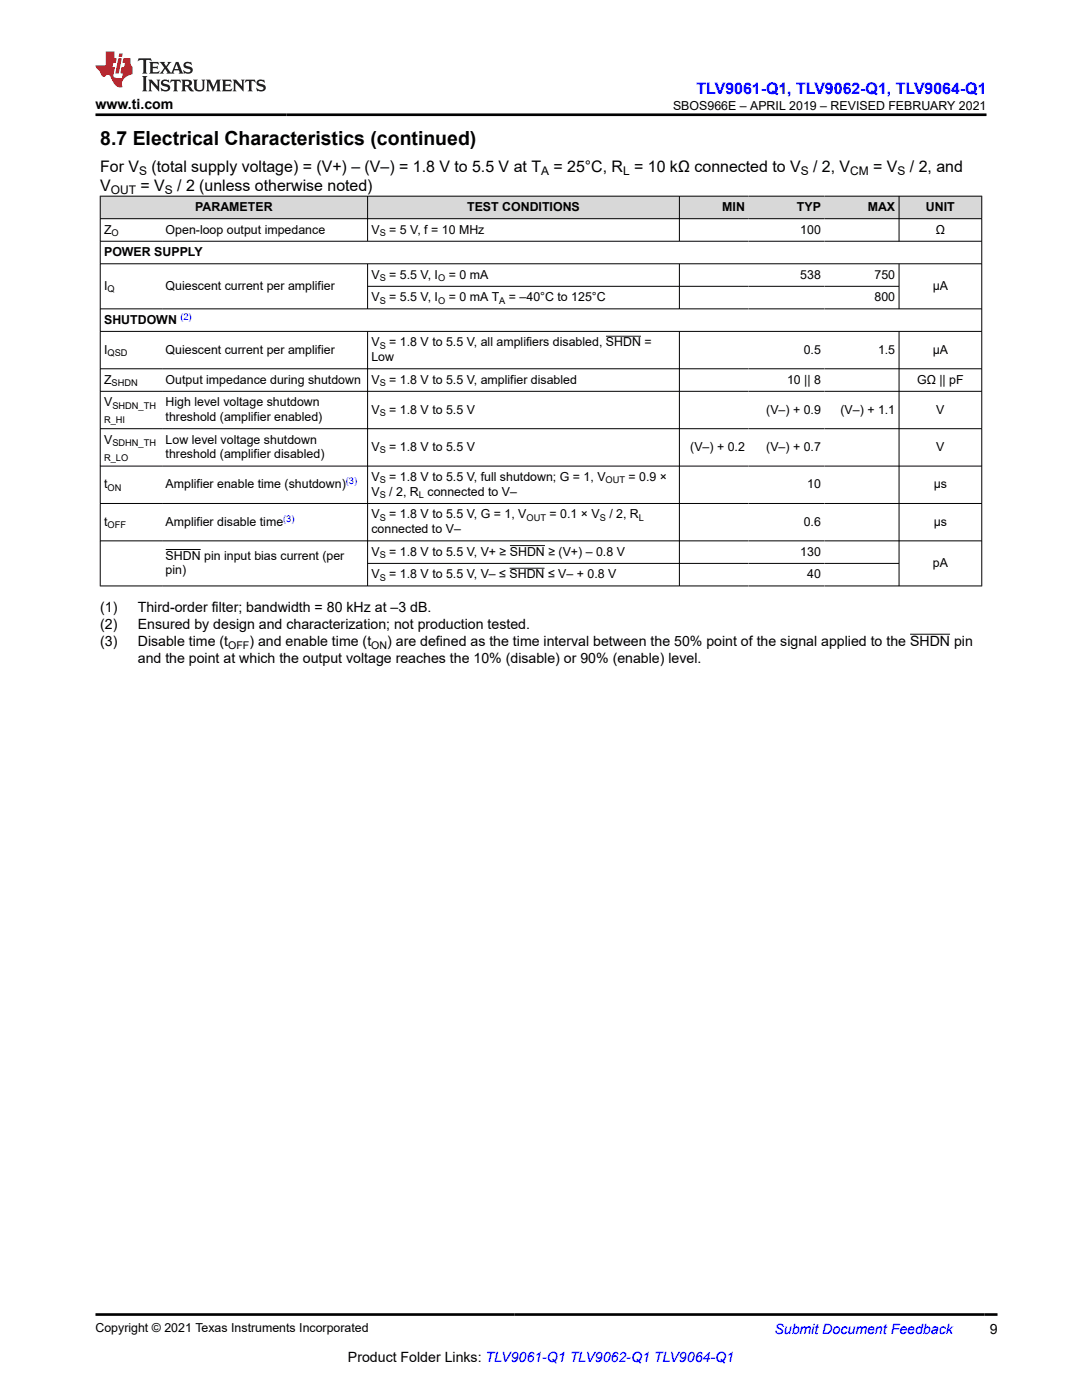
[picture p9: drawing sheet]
<svg xmlns="http://www.w3.org/2000/svg" width="216mm" height="279mm" viewBox="0 0 216 279" stroke-linecap="round" stroke-linejoin="round" font-family="sans-serif">
<defs><g id="words">
<text font-size="3.9" x="20" y="28.8">8.7 Electrical Characteristics (continued)</text>
<text font-size="3.2" fill="#00f" x="139" y="18.7">TLV9061-Q1, TLV9062-Q1, TLV9064-Q1</text>
<g font-size="3.2">
<text x="20" y="34.3">For V</text>
<text x="30.2" y="34.3">(total supply voltage) = (V+) – (V–) = 1.8 V to 5.5 V at T</text>
<text x="110.4" y="34.3">= 25°C, R = 10 kΩ connected to V</text>
<text x="162.2" y="34.3">/ 2, V</text>
<text x="174.2" y="34.3">= V</text>
<text x="181.6" y="34.3">/ 2, and</text>
<text x="20" y="38.1">V</text>
<text x="28" y="38.1">= V</text>
<text x="35.4" y="38.1">/ 2 (unless otherwise noted)</text>
</g>
<g font-size="2.8">
<text x="19" y="21.8">www.ti.com</text>
<text x="20" y="122.1">(1)</text>
<text x="20" y="125.5">(2)</text>
<text x="27.5" y="122.1">Third-order filter; bandwidth = 80 kHz at –3 dB.</text>
<text x="27.5" y="125.5">Ensured by design and characterization; not production tested.</text>
<text x="20" y="128.9">(3)</text>
<text x="27.5" y="128.9">Disable time (t</text>
<text x="49.8" y="128.9">) and enable time (t</text>
<text x="77.3" y="128.9">) are defined as the time interval between the 50% point of the signal applied to the SHDN pin</text>
<text x="27.5" y="132.2">and the point at which the output voltage reaches the 10% (disable) or 90% (enable) level.</text>
<text x="197.5" y="266.1">9</text>
<text x="69.4" y="271.7">Product Folder Links: TLV9061-Q1 TLV9062-Q1 TLV9064-Q1</text>
</g>
<text font-size="2.8" fill="#00f" x="154.5" y="266.2">Submit Document Feedback</text>
<g font-size="2.5">
<text x="134.3" y="21.9">SBOS966E – APRIL 2019 – REVISED FEBRUARY 2021</text>
<text x="20.8" y="46.6">Z</text>
<text x="33" y="46.6">Open-loop output impedance</text>
<text x="38.9" y="42.1">PARAMETER</text>
<text x="74.1" y="46.6">V</text>
<text x="77.7" y="46.6">= 5 V, f = 10 MHz</text>
<text x="93.2" y="42.1">TEST CONDITIONS</text>
<text x="144.1" y="42.1">MIN</text>
<text x="159" y="42.1">TYP</text>
<text x="159.7" y="46.6">100</text>
<text x="173.1" y="42.1">MAX</text>
<text x="184.8" y="42.1">UNIT</text>
<text x="186.7" y="46.6">Ω</text>
<text x="20.8" y="51.1">POWER SUPPLY</text>
<text x="20.8" y="57.9">I</text>
<text x="33" y="57.9">Quiescent current per amplifier</text>
<text x="74.1" y="55.6">V</text>
<text x="77.7" y="55.6">= 5.5 V, I</text>
<text x="89.5" y="55.6">= 0 mA</text>
<text x="159.7" y="55.6">538</text>
<text x="174.5" y="55.6">750</text>
<text x="186.1" y="57.9">µA</text>
<text x="20.8" y="64.6">SHUTDOWN</text>
<text x="74.1" y="60.1">V</text>
<text x="77.7" y="60.1">= 5.5 V, I</text>
<text x="89.5" y="60.1">= 0 mA T</text>
<text x="101.5" y="60.1">= –40°C to 125°C</text>
<text x="174.5" y="60.1">800</text>
<text x="20.8" y="70.6">I</text>
<text x="33" y="70.6">Quiescent current per amplifier</text>
<text x="74.1" y="69.1">V</text>
<text x="77.7" y="69.1">= 1.8 V to 5.5 V, all amplifiers disabled, SHDN =</text>
<text x="160.4" y="70.6">0.5</text>
<text x="175.2" y="70.6">1.5</text>
<text x="186.1" y="70.6">µA</text>
<text x="20.8" y="76.6">Z</text>
<text x="33" y="76.6">Output impedance during shutdown</text>
<text x="74.1" y="72.1">Low</text>
<text x="74.1" y="76.6">V</text>
<text x="77.7" y="76.6">= 1.8 V to 5.5 V, amplifier disabled</text>
<text x="157" y="76.6">10 || 8</text>
<text x="183" y="76.6">GΩ || pF</text>
<text x="20.8" y="81.1">V</text>
<text x="33" y="81.1">High level voltage shutdown</text>
<text x="74.1" y="82.5">V</text>
<text x="77.7" y="82.5">= 1.8 V to 5.5 V</text>
<text x="152.9" y="82.5">(V–) + 0.9</text>
<text x="167.7" y="82.5">(V–) + 1.1</text>
<text x="186.8" y="82.5">V</text>
<text x="20.8" y="88.5">V</text>
<text x="33" y="84">threshold (amplifier enabled)</text>
<text x="33" y="88.5">Low level voltage shutdown</text>
<text x="74.1" y="90">V</text>
<text x="77.7" y="90">= 1.8 V to 5.5 V</text>
<text x="137.7" y="90">(V–) + 0.2</text>
<text x="152.9" y="90">(V–) + 0.7</text>
<text x="186.8" y="90">V</text>
<text x="33" y="91.5">threshold (amplifier disabled)</text>
<text x="74.1" y="96">V</text>
<text x="77.7" y="96">= 1.8 V to 5.5 V, full shutdown; G = 1, V</text>
<text x="125.4" y="96">= 0.9 ×</text>
<text x="20.8" y="97.5">t</text>
<text x="33" y="97.5">Amplifier enable time (shutdown)</text>
<text x="74.1" y="98.9">V</text>
<text x="77.7" y="98.9">/ 2, R connected to V–</text>
<text x="161.1" y="97.5">10</text>
<text x="186.3" y="97.5">µs</text>
<text x="20.8" y="104.9">t</text>
<text x="33" y="104.9">Amplifier disable time</text>
<text x="74.1" y="103.4">V</text>
<text x="74.1" y="106.4">connected to V–</text>
<text x="77.7" y="103.4">= 1.8 V to 5.5 V, G = 1, V</text>
<text x="109.6" y="103.4">= 0.1 × V</text>
<text x="121.6" y="103.4">/ 2, R</text>
<text x="160.4" y="104.9">0.6</text>
<text x="186.3" y="104.9">µs</text>
<text x="33" y="111.7">SHDN pin input bias current (per</text>
<text x="74.1" y="110.9">V</text>
<text x="77.7" y="110.9">= 1.8 V to 5.5 V, V+ ≥ SHDN ≥ (V+) – 0.8 V</text>
<text x="159.7" y="110.9">130</text>
<text x="186.1" y="113.2">pA</text>
<text x="33" y="114.6">pin)</text>
<text x="74.1" y="115.4">V</text>
<text x="77.7" y="115.4">= 1.8 V to 5.5 V, V– ≤ SHDN ≤ V– + 0.8 V</text>
<text x="161.1" y="115.4">40</text>
<text x="19" y="265.9">Copyright © 2021 Texas Instruments Incorporated</text>
</g>
<g font-size="2.4">
<text x="27.8" y="34.9">S</text>
<text x="108" y="34.9">A</text>
<text x="124.3" y="34.9">L</text>
<text x="159.8" y="34.9">S</text>
<text x="169.7" y="34.9">CM</text>
<text x="179.1" y="34.9">S</text>
<text x="22.1" y="38.7">OUT</text>
<text x="32.9" y="38.7">S</text>
</g>
<g font-size="2.1">
<text x="45.5" y="129.4">OFF</text>
<text x="74.1" y="129.4">ON</text>
</g>
<g font-size="1.9">
<text x="22.3" y="47.1">O</text>
<text x="75.8" y="47.1">S</text>
<text x="21.5" y="58.3">Q</text>
<text x="75.8" y="56.1">S</text>
<text x="87.4" y="56.1">O</text>
<text x="75.8" y="60.6">S</text>
<text x="87.4" y="60.6">O</text>
<text x="99.6" y="60.6">A</text>
<text x="21.5" y="71.1">QSD</text>
<text x="75.8" y="69.6">S</text>
<text x="22.3" y="77.1">SHDN</text>
<text x="75.8" y="77.1">S</text>
<text x="22.4" y="81.6">SHDN_TH</text>
<text x="75.8" y="83">S</text>
<text x="20.8" y="84.5">R_HI</text>
<text x="22.4" y="89">SDHN_TH</text>
<text x="20.8" y="92">R_LO</text>
<text x="75.8" y="90.5">S</text>
<text x="21.5" y="98">ON</text>
<text x="75.8" y="96.5">S</text>
<text x="75.8" y="99.4">S</text>
<text x="83.6" y="99.4">L</text>
<text x="120.8" y="96.5">OUT</text>
<text x="21.5" y="105.4">OFF</text>
<text x="75.8" y="103.9">S</text>
<text x="105" y="103.9">OUT</text>
<text x="119.7" y="103.9">S</text>
<text x="127.5" y="103.9">L</text>
<text x="75.8" y="111.4">S</text>
<text x="75.8" y="115.9">S</text>
</g>
<g font-size="1.9" fill="#00f">
<text x="36" y="63.8">(2)</text>
<text x="69" y="96.6">(3)</text>
<text x="56.5" y="104.1">(3)</text>
</g>
</g></defs>
<g fill="#d8d8d8">
<path d="M20 39.1h175.9v4.5h-175.9z" fill-rule="evenodd"/>
<path d="M20.1 39.2h53.2v4.4h-53.2z" fill-rule="evenodd"/>
<path d="M73.4 39.2h62.1v4.4h-62.1z" fill-rule="evenodd"/>
<path d="M135.6 39.2h13.8v4.4h-13.8z" fill-rule="evenodd"/>
<path d="M149.4 39.2h15.1v4.4h-15.1z" fill-rule="evenodd"/>
<path d="M164.5 39.2h14.8v4.4h-14.8z" fill-rule="evenodd"/>
<path d="M179.5 39.2h16.3v4.4h-16.3z" fill-rule="evenodd"/>
</g>
<g fill="none" stroke="#000" stroke-width=".2">
<path d="M19.9 39.1h176.1M20 39.1v77.9M73.3 39.1v9.1M135.6 39.1v9.1M179.4 39.1v9.1M195.9 39.1v77.9M19.9 43.6h176.1M19.9 48.1h176.1M19.9 52.6h176.1M73.3 52.6v9.1M73.3 57.1h106.2M135.6 52.6v9.1"/>
<path d="M179.4 52.6v9.1M19.9 61.6h176.1M19.9 66.1h176.1M19.9 73.6h176.1M19.9 78.1h176.1M73.3 66.1v50.9M120.9 67.1h7M135.6 66.1v50.9M179.4 66.1v50.9M19.9 85.6h176.1M19.9 93h176.1M19.9 100.5h176.1"/>
<path d="M19.9 107.9h176.1M19.9 116.9h176.1M33 109.7h7M73.3 112.4h106.2M101.7 113.4h7M101.7 108.9h7M181.6 126.6h8"/>
</g>
<path d="M27.7 11.6l-.2 .6 .5-.2h.6v.1v2.2l-.2 .4h1l-.2-.4v-2.2v-.1h.5l.5 .2-.1-.6zM29.8 12.4l.2 .3v1.6l-.2 .4h1.9l.1-.6a1.08 1.08 0 0 1-1.3 .2v-.7h.6l.4 .2v-.7l-.4 .2h-.6v-.5l.2-.2a1 1 0 0 1 1 .3l-.1-.5zM31.8 12.4l1 1.1-1 1.2h.9l-.2-.2 .4-.8 .5 .8-.2 .2h1.6l-.2-.2 .1-.5h1l.1 .5-.1 .2h.9l-.2-.4-.8-1.9h-.5l-1 2.1-.8-1.1 .9-1h-.8l.2 .2-.5 .6-.3-.6 .1-.2zM35.2 12.8l.4 1h-.8zM36.8 12.5a.65 .65 0 0 0-.2 .7 .65 .65 0 0 0 .6 .5l.7 .1 .1 .3a.79 .79 0 0 1-.7 .4 .79 .79 0 0 1-.7-.5l.1 .7 .2-.1a.93 .93 0 0 0 1.1 0 .93 .93 0 0 0 .4-.9 1.46 1.46 0 0 0-1.2-.6l-.1-.3a1.09 1.09 0 0 1 1.2 .2l-.2-.6-.1 .1-.6-.2zM28.4 15.2l.2 .4v2.2l-.2 .4h1l-.2-.4v-2.2l.2-.4zM29.6 15.9l.2 .4v1.5l-.2 .4h.8l-.3-.4v-1.3l1.7 1.8v-2l.2-.4h-.8l.2 .2 .1 1.1-1.2-1.3zM32.3 16a.65 .65 0 0 0-.2 .8 .65 .65 0 0 0 .7 .4l.6 .2 .1 .2a.79 .79 0 0 1-.7 .4 .79 .79 0 0 1-.7-.5l.1 .7 .2-.1a.93 .93 0 0 0 1.1 .1 .93 .93 0 0 0 .4-1 1.46 1.46 0 0 0-1.2-.5l-.1-.4a1.09 1.09 0 0 1 1.2 .2l-.2-.6-.1 .1-.6-.1zM34.1 15.9l-.1 .6a.63 .63 0 0 1 .7-.3l.1 1.6-.3 .4h1l-.2-.4v-1.6a.66 .66 0 0 1 .8 .3l-.1-.6zM36.2 15.9l.2 .4v1.5l-.2 .4h.9l-.2-.2v-.7h.5l.1 .2a.79 .79 0 0 0 1.2 .6l-1-.9a.61 .61 0 0 0 .6-.6 .61 .61 0 0 0-.5-.7zM36.9 16.2h.2a.47 .47 0 0 1 .5 .1 .47 .47 0 0 1 .1 .5l-.2 .1-.6 .1zM38.5 15.9l.2 .2a2.27 2.27 0 0 0 .4 2 1.04 1.04 0 0 0 1.7-.7v-1.3l.2-.2h-.8l.2 .4v1.1a.6 .6 0 0 1-.6 .6 .6 .6 0 0 1-.6-.6v-1.1l.3-.4zM41.1 15.9l.2 .4v1.5l-.2 .4h.7l-.2-.4v-1.4l.9 1.9 .8-1.9v1.4l-.2 .4h1l-.3-.4v-1.5l.3-.4h-.8l-.7 1.5-.7-1.5zM44.3 15.9l.2 .4v1.5l-.2 .4h1.9l.1-.6a1.09 1.09 0 0 1-1.3 .2v-.7h.6l.4 .2v-.6l-.4 .2h-.6v-.6l.2-.1a1.01 1.01 0 0 1 1 .3l-.1-.6zM46.4 15.9l.3 .4v1.5l-.3 .4h.8l-.2-.4v-1.3l1.6 1.8v-2l.2-.4h-.7l.2 .2v1.1l-1.2-1.3zM49 15.9l-.1 .6a.63 .63 0 0 1 .8-.3v1.6l-.3 .4h1l-.2-.4v-1.6a.66 .66 0 0 1 .8 .3l-.1-.6zM51.4 16a.65 .65 0 0 0-.2 .8 .65 .65 0 0 0 .6 .4l.6 .2 .2 .2a.79 .79 0 0 1-.8 .4 .79 .79 0 0 1-.6-.5l.1 .7 .2-.1a.93 .93 0 0 0 1 .1 .93 .93 0 0 0 .5-1 1.46 1.46 0 0 0-1.3-.5l-.1-.4a1.09 1.09 0 0 1 1.3 .2l-.2-.6-.2 .1-.5-.1z" fill="#231f20"/>
<path d="M21.1 10.3v2.7h-2.1l.1 .4 .9 1a.95 .95 0 0 0 .9 .9 .59 .59 0 0 1 .6-.4 .59 .59 0 0 1 .5 .3l.4 .8a1.59 1.59 0 0 0 2.1 1.4 1.61 1.61 0 0 1 1-2.3l1-.3-.1-1.5a1.59 1.59 0 0 1-.4-1.7h-1.4l-.2 .9h.5l-.1 .9h-.5l-.2 .9v.3l.4 .1-.2 .9h-.6a.73 .73 0 0 1-1.1-.7l.3-1.5h-.5l.2-.9h.5l.2-.9h-.5v-1.3zM23.6 11.6l-.6 3.1h.7l.6-3.1zM23.8 10.7l-.1 .6h.7l.1-.6z" fill="#ed1c24"/>
<path d="M19 22.9h177.8M19.1 262.3h179.9" fill="none" stroke="#000" stroke-width=".53"/>
<use href="#words"/>
</svg>
